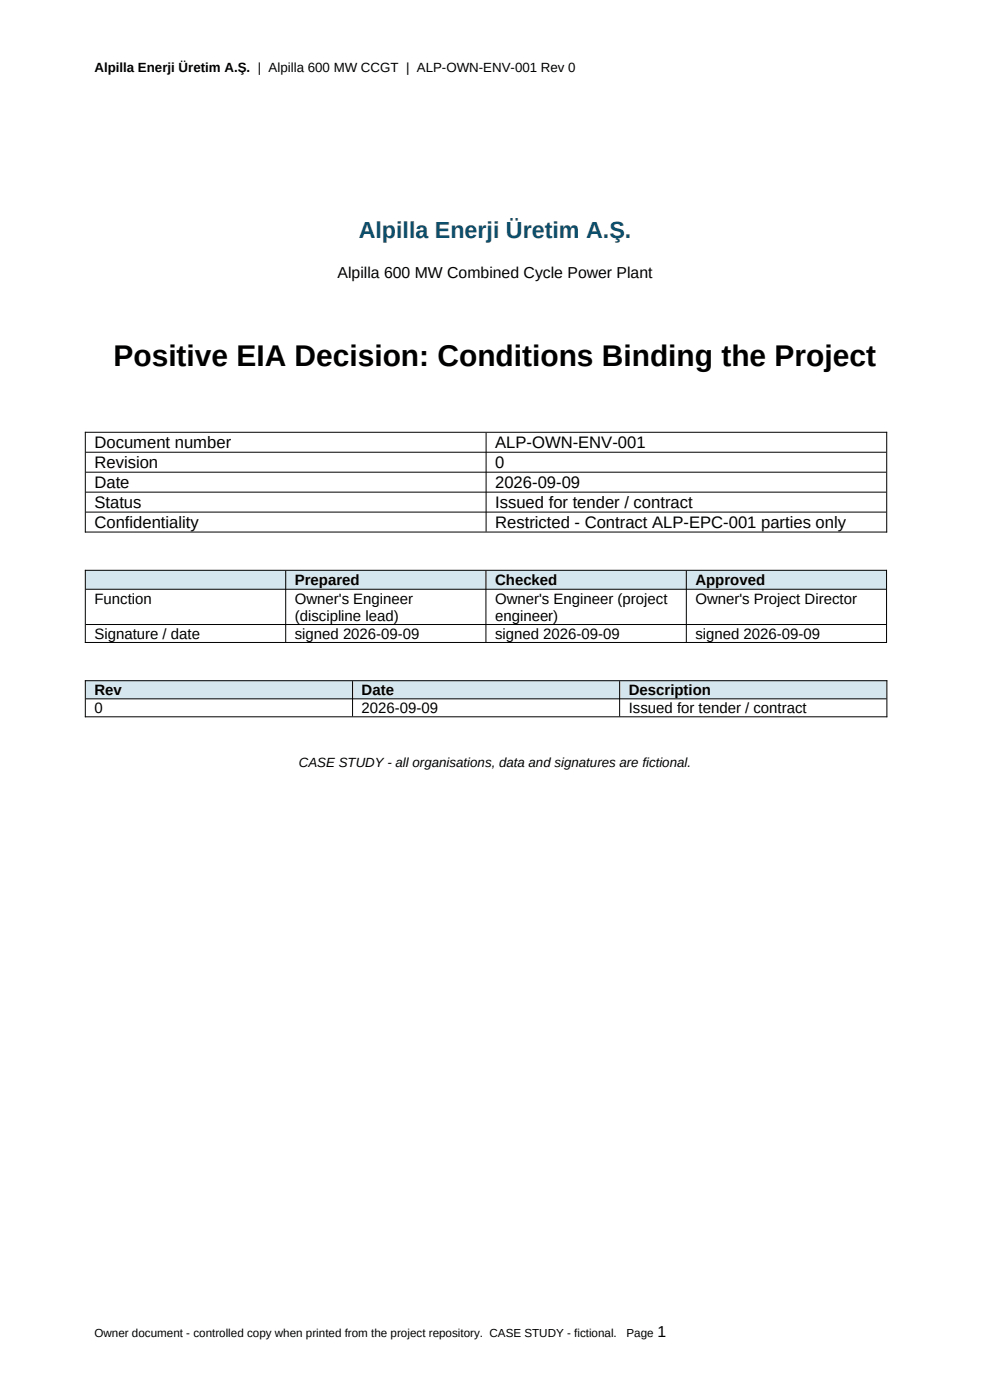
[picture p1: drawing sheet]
<svg xmlns="http://www.w3.org/2000/svg" width="210mm" height="297mm" viewBox="0 0 210 297" stroke-linecap="round" stroke-linejoin="round" font-family="sans-serif">
<defs><g id="words">
<text font-size="6.3" x="24.1" y="77.7">Positive EIA Decision: Conditions Binding the Project</text>
<text font-size="4.9" fill="#0b4f6c" x="76.1" y="50.4">Alpilla Enerji Üretim A.Ş.</text>
<g font-size="3.5">
<text x="20" y="95.1">Document number</text>
<text x="105" y="95.1">ALP-OWN-ENV-001</text>
<text x="20" y="99.3">Revision</text>
<text x="105" y="99.3">0</text>
<text x="20" y="103.6">Date</text>
<text x="20" y="107.8">Status</text>
<text x="105" y="103.6">2026-09-09</text>
<text x="105" y="107.8">Issued for tender / contract</text>
<text x="20" y="112">Confidentiality</text>
<text x="105" y="112">Restricted - Contract ALP-EPC-001 parties only</text>
</g>
<g font-size="3.4">
<text x="71.6" y="59">Alpilla 600 MW Combined Cycle Power Plant</text>
<text x="139.5" y="283.6">1</text>
</g>
<g font-size="3.2">
<text x="62.5" y="124">Prepared</text>
<text x="105" y="124">Checked</text>
<text x="147.5" y="124">Approved</text>
<text x="20" y="128.1">Function</text>
<text x="62.5" y="128.1">Owner's Engineer</text>
<text x="62.5" y="131.7">(discipline lead)</text>
<text x="105" y="128.1">Owner's Engineer (project</text>
<text x="105" y="131.7">engineer)</text>
<text x="147.5" y="128.1">Owner's Project Director</text>
<text x="20" y="135.5">Signature / date</text>
<text x="62.5" y="135.5">signed 2026-09-09</text>
<text x="105" y="135.5">signed 2026-09-09</text>
<text x="147.5" y="135.5">signed 2026-09-09</text>
<text x="20" y="147.5">Rev</text>
<text x="76.7" y="147.5">Date</text>
<text x="133.4" y="147.5">Description</text>
<text x="20" y="151.3">0</text>
<text x="76.7" y="151.3">2026-09-09</text>
<text x="133.4" y="151.3">Issued for tender / contract</text>
</g>
<g font-size="2.8">
<text x="20" y="15.3">Alpilla Enerji Üretim A.Ş. | Alpilla 600 MW CCGT | ALP-OWN-ENV-001 Rev 0</text>
<text x="63.4" y="162.7">CASE STUDY - all organisations, data and signatures are fictional.</text>
</g>
<g font-size="2.5">
<text x="20" y="283.6">Owner document - controlled copy when printed from the project repository. CASE STUDY - fictional.</text>
<text x="132.9" y="283.6">Page</text>
</g>
</g></defs>
<g fill="#d6e6ee">
<path d="M18.1 120.9h42.5v4h-42.5z" fill-rule="evenodd"/>
<path d="M60.6 120.9h42.5v4h-42.5z" fill-rule="evenodd"/>
<path d="M103.1 120.9h42.5v4h-42.5z" fill-rule="evenodd"/>
<path d="M145.6 120.9h42.4v4h-42.4z" fill-rule="evenodd"/>
<path d="M18.1 144.3h56.7v3.8h-56.7z" fill-rule="evenodd"/>
<path d="M74.8 144.3h56.6v3.8h-56.6z" fill-rule="evenodd"/>
<path d="M131.4 144.3h56.7v3.8h-56.7z" fill-rule="evenodd"/>
<path d="M18.1 120.9h42.5v4h-42.5z" fill-rule="evenodd"/>
<path d="M60.6 120.9h42.5v4h-42.5z" fill-rule="evenodd"/>
<path d="M103.1 120.9h42.5v4h-42.5z" fill-rule="evenodd"/>
<path d="M145.6 120.9h42.4v4h-42.4z" fill-rule="evenodd"/>
<path d="M18.1 144.3h56.7v3.8h-56.7z" fill-rule="evenodd"/>
<path d="M74.8 144.3h56.6v3.8h-56.6z" fill-rule="evenodd"/>
<path d="M131.4 144.3h56.7v3.8h-56.7z" fill-rule="evenodd"/>
</g>
<g fill="none" stroke="#000" stroke-width=".21">
<path d="M18 91.7h170.2M18.1 91.6v21.4M18.2 95.9h169.8M103.1 91.8v21M188.1 91.6v21.4M18 112.9h170.2M18.2 100.2h169.8M18.2 104.4h169.8M18.2 108.6h169.8M18 121h170.2M18 136.3h170.2M18.1 120.9v15.5"/>
<path d="M18.2 125h169.8M18.2 132.5h169.8M60.6 121.1v15.1M103.1 121.1v15.1M145.6 121.1v15.1M188.1 120.9v15.5M18 144.4h170.2M18 152.1h170.2M18.1 144.3v7.9M18.2 148.3h169.8M74.8 144.5v7.5M131.4 144.5v7.5"/>
<path d="M188.1 144.3v7.9"/>
</g>
<use href="#words"/>
</svg>
